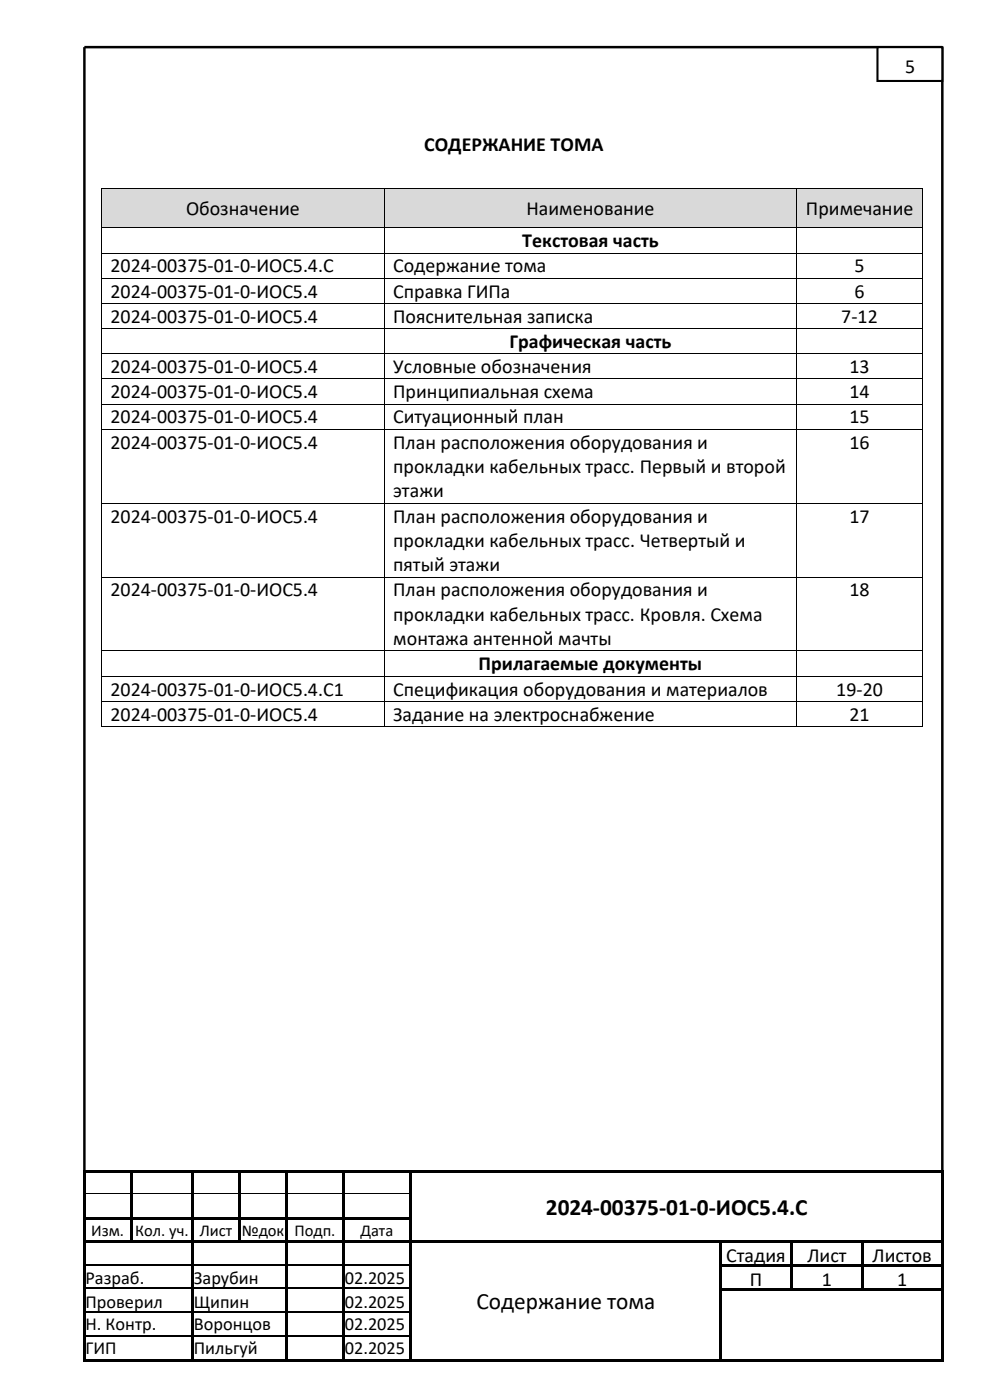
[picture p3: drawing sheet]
<svg xmlns="http://www.w3.org/2000/svg" width="210mm" height="297mm" viewBox="0 0 210 297" stroke-linecap="round" stroke-linejoin="round" font-family="sans-serif">
<defs><g id="words">
<g font-size="5">
<text x="115.8" y="257.8">2024-00375-01-0-ИОС5.4.С</text>
<text x="101.1" y="277.7">Содержание тома</text>
</g>
<g font-size="4.2">
<text x="192" y="15.5">5</text>
<text x="90" y="32">СОДЕРЖАНИЕ ТОМА</text>
<text x="39.5" y="45.6">Обозначение</text>
<text x="111.7" y="45.6">Наименование</text>
<text x="171" y="45.6">Примечание</text>
<text x="110.8" y="52.4">Текстовая часть</text>
<text x="23.4" y="57.8">2024-00375-01-0-ИОС5.4.С</text>
<text x="83.4" y="57.8">Содержание тома</text>
<text x="181.3" y="57.8">5</text>
<text x="23.4" y="63.1">2024-00375-01-0-ИОС5.4</text>
<text x="83.4" y="63.1">Справка ГИПа</text>
<text x="181.3" y="63.1">6</text>
<text x="23.4" y="68.5">2024-00375-01-0-ИОС5.4</text>
<text x="83.4" y="68.5">Пояснительная записка</text>
<text x="178.5" y="68.5">7-12</text>
<text x="108.1" y="73.8">Графическая часть</text>
<text x="23.4" y="79.2">2024-00375-01-0-ИОС5.4</text>
<text x="83.4" y="79.2">Условные обозначения</text>
<text x="180.2" y="79.2">13</text>
<text x="23.4" y="84.5">2024-00375-01-0-ИОС5.4</text>
<text x="23.4" y="89.8">2024-00375-01-0-ИОС5.4</text>
<text x="83.4" y="84.5">Принципиальная схема</text>
<text x="83.4" y="89.8">Ситуационный план</text>
<text x="180.2" y="84.5">14</text>
<text x="180.2" y="89.8">15</text>
<text x="23.4" y="95.2">2024-00375-01-0-ИОС5.4</text>
<text x="83.4" y="95.2">План расположения оборудования и</text>
<text x="180.2" y="95.2">16</text>
<text x="83.4" y="100.3">прокладки кабельных трасс. Первый и второй</text>
<text x="83.4" y="105.6">этажи</text>
<text x="23.4" y="110.9">2024-00375-01-0-ИОС5.4</text>
<text x="83.4" y="110.9">План расположения оборудования и</text>
<text x="180.2" y="110.9">17</text>
<text x="83.4" y="116.1">прокладки кабельных трасс. Четвертый и</text>
<text x="83.4" y="121.2">пятый этажи</text>
<text x="23.4" y="126.6">2024-00375-01-0-ИОС5.4</text>
<text x="83.4" y="126.6">План расположения оборудования и</text>
<text x="83.4" y="131.7">прокладки кабельных трасс. Кровля. Схема</text>
<text x="180.2" y="126.6">18</text>
<text x="83.4" y="136.9">монтажа антенной мачты</text>
<text x="101.5" y="142.3">Прилагаемые документы</text>
<text x="23.4" y="147.6">2024-00375-01-0-ИОС5.4.С1</text>
<text x="83.4" y="147.6">Спецификация оборудования и материалов</text>
<text x="177.4" y="147.6">19-20</text>
<text x="23.4" y="152.9">2024-00375-01-0-ИОС5.4</text>
<text x="83.4" y="152.9">Задание на электроснабжение</text>
<text x="180.2" y="152.9">21</text>
<text x="154.1" y="267.8">Стадия</text>
<text x="171.3" y="267.8">Лист</text>
<text x="185.1" y="267.8">Листов</text>
<text x="159.1" y="272.8">П</text>
<text x="174.3" y="272.8">1</text>
<text x="190.3" y="272.8">1</text>
</g>
<g font-size="3.9">
<text x="18.1" y="272.5">Разраб.</text>
<text x="41.1" y="272.5">Зарубин</text>
<text x="73.1" y="272.5">02.2025</text>
<text x="18.1" y="277.5">Проверил</text>
<text x="41.1" y="277.5">Щипин</text>
<text x="73.1" y="277.5">02.2025</text>
<text x="18.1" y="282.2">Н. Контр.</text>
<text x="18.1" y="287.2">ГИП</text>
<text x="41.1" y="282.2">Воронцов</text>
<text x="41.1" y="287.2">Пильгуй</text>
<text x="73.1" y="282.2">02.2025</text>
<text x="73.1" y="287.2">02.2025</text>
</g>
<g font-size="3.5">
<text x="19.3" y="262.2">Изм.</text>
<text x="28.7" y="262.2">Кол. уч.</text>
<text x="42.4" y="262.2">Лист</text>
<text x="51.3" y="262.2">№док</text>
<text x="62.4" y="262.2">Подп.</text>
<text x="76.5" y="262.2">Дата</text>
</g>
</g></defs>
<g fill="#000">
<path d="M17.6 248.2h.5v.6h-.5z" fill-rule="evenodd"/>
<path d="M17.6 248.2h.5v.5h-.5z" fill-rule="evenodd"/>
<path d="M17.6 248.8h.5v4.4h-.5z" fill-rule="evenodd"/>
<path d="M17.6 253.2h.5v.6h-.5z" fill-rule="evenodd"/>
<path d="M17.6 253.8h.5v4.4h-.5z" fill-rule="evenodd"/>
<path d="M17.6 258.2h.5v.6h-.5z" fill-rule="evenodd"/>
<path d="M18.1 248.2h9.5v.5h-9.5z" fill-rule="evenodd"/>
<path d="M18.1 258.2h9.5v.5h-9.5z" fill-rule="evenodd"/>
<path d="M27.6 248.7l.5 .1z" fill-rule="evenodd"/>
<path d="M27.6 248.2h.5v.5h-.5z" fill-rule="evenodd"/>
<path d="M27.6 248.8h.5v4.4h-.5z" fill-rule="evenodd"/>
<path d="M27.6 253.2h.5v.6h-.5z" fill-rule="evenodd"/>
<path d="M27.6 253.8h.5v4.4h-.5z" fill-rule="evenodd"/>
<path d="M27.6 258.2h.5v.6h-.5z" fill-rule="evenodd"/>
<path d="M28.1 248.2h12.5v.5h-12.5z" fill-rule="evenodd"/>
<path d="M28.1 258.2h12.5v.5h-12.5z" fill-rule="evenodd"/>
<path d="M40.6 248.7l.5 .1z" fill-rule="evenodd"/>
<path d="M40.6 248.2h.5v.5h-.5z" fill-rule="evenodd"/>
<path d="M40.6 248.8h.5v4.4h-.5z" fill-rule="evenodd"/>
<path d="M40.6 253.2h.5v.6h-.5z" fill-rule="evenodd"/>
<path d="M40.6 253.8h.5v4.4h-.5z" fill-rule="evenodd"/>
<path d="M40.6 258.2h.5v.6h-.5z" fill-rule="evenodd"/>
<path d="M41.1 248.2h9.5v.5h-9.5z" fill-rule="evenodd"/>
<path d="M41.1 258.2h9.5v.5h-9.5z" fill-rule="evenodd"/>
<path d="M50.6 248.7l.5 .1z" fill-rule="evenodd"/>
<path d="M50.6 248.2h.5v.5h-.5z" fill-rule="evenodd"/>
<path d="M50.6 248.8h.5v4.4h-.5z" fill-rule="evenodd"/>
<path d="M50.6 253.2h.5v.6h-.5z" fill-rule="evenodd"/>
<path d="M50.6 253.8h.5v4.4h-.5z" fill-rule="evenodd"/>
<path d="M50.6 258.2h.5v.6h-.5z" fill-rule="evenodd"/>
<path d="M51.1 248.2h9.5v.5h-9.5z" fill-rule="evenodd"/>
<path d="M51.1 258.2h9.5v.5h-9.5z" fill-rule="evenodd"/>
<path d="M60.6 248.7l.5 .1z" fill-rule="evenodd"/>
<path d="M60.6 248.2h.5v.5h-.5z" fill-rule="evenodd"/>
<path d="M60.6 248.8h.5v4.4h-.5z" fill-rule="evenodd"/>
<path d="M60.6 253.2h.5v.6h-.5z" fill-rule="evenodd"/>
<path d="M60.6 253.8h.5v4.4h-.5z" fill-rule="evenodd"/>
<path d="M60.6 258.2h.5v.6h-.5z" fill-rule="evenodd"/>
<path d="M61.1 248.2h11.5v.5h-11.5z" fill-rule="evenodd"/>
<path d="M61.1 258.2h11.5v.5h-11.5z" fill-rule="evenodd"/>
<path d="M72.6 248.7l.5 .1z" fill-rule="evenodd"/>
<path d="M72.6 248.2h.5v.5h-.5z" fill-rule="evenodd"/>
<path d="M72.6 248.8h.5v4.4h-.5z" fill-rule="evenodd"/>
<path d="M72.6 253.2h.5v.6h-.5z" fill-rule="evenodd"/>
<path d="M72.6 253.8h.5v4.4h-.5z" fill-rule="evenodd"/>
<path d="M72.6 258.2h.5v.6h-.5z" fill-rule="evenodd"/>
<path d="M73.1 248.2h13.8v.5h-13.8z" fill-rule="evenodd"/>
<path d="M73.1 258.2h13.8v.5h-13.8z" fill-rule="evenodd"/>
<path d="M86.9 248.7l.5 .1z" fill-rule="evenodd"/>
<path d="M86.9 248.2h.5v.5h-.5z" fill-rule="evenodd"/>
<path d="M86.9 248.8h.5v4.4h-.5z" fill-rule="evenodd"/>
<path d="M86.9 253.2h.5v.6h-.5z" fill-rule="evenodd"/>
<path d="M86.9 253.8h.5v4.4h-.5z" fill-rule="evenodd"/>
<path d="M86.9 258.2h.5v.6h-.5z" fill-rule="evenodd"/>
<path d="M87.4 248.2h112.3v.5h-112.3z" fill-rule="evenodd"/>
<path d="M199.7 248.2h.5v.6h-.5z" fill-rule="evenodd"/>
<path d="M199.7 248.2h.5v.5h-.5z" fill-rule="evenodd"/>
<path d="M199.7 248.8h.5v4.4h-.5z" fill-rule="evenodd"/>
<path d="M199.7 253.2h.5v.6h-.5z" fill-rule="evenodd"/>
<path d="M199.7 253.8h.5v4.4h-.5z" fill-rule="evenodd"/>
<path d="M199.7 258.2h.5v.6h-.5z" fill-rule="evenodd"/>
<path d="M17.6 258.8h.5v4.5h-.5z" fill-rule="evenodd"/>
<path d="M17.6 263.3h.5v.5h-.5z" fill-rule="evenodd"/>
<path d="M17.6 263.8h.5v4.5h-.5z" fill-rule="evenodd"/>
<path d="M17.6 268.3h.5v.5h-.5z" fill-rule="evenodd"/>
<path d="M17.6 268.8h.5v4.5h-.5z" fill-rule="evenodd"/>
<path d="M17.6 273.3h.5v.5h-.5z" fill-rule="evenodd"/>
<path d="M17.6 273.8h.5v4.5h-.5z" fill-rule="evenodd"/>
<path d="M17.6 278.3h.5v.3h-.5z" fill-rule="evenodd"/>
<path d="M18.1 263.3h9.5v.5h-9.5z" fill-rule="evenodd"/>
<path d="M27.6 258.8h.5v4.5h-.5z" fill-rule="evenodd"/>
<path d="M27.6 263.3h.5v.5h-.5z" fill-rule="evenodd"/>
<path d="M28.1 263.3h12.5v.5h-12.5z" fill-rule="evenodd"/>
<path d="M40.6 258.8h.5v4.5h-.5z" fill-rule="evenodd"/>
<path d="M40.6 263.3h.5v.5h-.5z" fill-rule="evenodd"/>
<path d="M40.6 263.8h.5v4.5h-.5z" fill-rule="evenodd"/>
<path d="M40.6 268.3h.5v.5h-.5z" fill-rule="evenodd"/>
<path d="M40.6 268.8h.5v4.5h-.5z" fill-rule="evenodd"/>
<path d="M40.6 273.3h.5v.5h-.5z" fill-rule="evenodd"/>
<path d="M40.6 273.8h.5v4.5h-.5z" fill-rule="evenodd"/>
<path d="M40.6 278.3h.5v.3h-.5z" fill-rule="evenodd"/>
<path d="M41.1 263.3h9.5v.5h-9.5z" fill-rule="evenodd"/>
<path d="M50.6 258.8h.5v4.5h-.5z" fill-rule="evenodd"/>
<path d="M50.6 263.3h.5v.5h-.5z" fill-rule="evenodd"/>
<path d="M51.1 263.3h9.5v.5h-9.5z" fill-rule="evenodd"/>
<path d="M60.6 258.8h.5v4.5h-.5z" fill-rule="evenodd"/>
<path d="M60.6 263.3h.5v.5h-.5z" fill-rule="evenodd"/>
<path d="M60.6 263.8h.5v4.5h-.5z" fill-rule="evenodd"/>
<path d="M60.6 268.3h.5v.5h-.5z" fill-rule="evenodd"/>
<path d="M60.6 268.8h.5v4.5h-.5z" fill-rule="evenodd"/>
<path d="M60.6 273.3h.5v.5h-.5z" fill-rule="evenodd"/>
<path d="M60.6 273.8h.5v4.5h-.5z" fill-rule="evenodd"/>
<path d="M60.6 278.3h.5v.3h-.5z" fill-rule="evenodd"/>
<path d="M61.1 263.3h11.5v.5h-11.5z" fill-rule="evenodd"/>
<path d="M72.6 258.8h.5v4.5h-.5z" fill-rule="evenodd"/>
<path d="M72.6 263.3h.5v.5h-.5z" fill-rule="evenodd"/>
<path d="M72.6 263.8h.5v4.5h-.5z" fill-rule="evenodd"/>
<path d="M72.6 268.3h.5v.5h-.5z" fill-rule="evenodd"/>
<path d="M72.6 268.8h.5v4.5h-.5z" fill-rule="evenodd"/>
<path d="M72.6 273.3h.5v.5h-.5z" fill-rule="evenodd"/>
<path d="M72.6 273.8h.5v4.5h-.5z" fill-rule="evenodd"/>
<path d="M72.6 278.3h.5v.3h-.5z" fill-rule="evenodd"/>
<path d="M73.1 263.3h13.8v.5h-13.8z" fill-rule="evenodd"/>
<path d="M86.9 258.8h.5v4.5h-.5z" fill-rule="evenodd"/>
<path d="M86.9 263.3h.5v.5h-.5z" fill-rule="evenodd"/>
<path d="M86.9 263.8h.5v4.5h-.5z" fill-rule="evenodd"/>
<path d="M86.9 268.3h.5v.5h-.5z" fill-rule="evenodd"/>
<path d="M86.9 268.8h.5v4.5h-.5z" fill-rule="evenodd"/>
<path d="M86.9 273.3h.5v.5h-.5z" fill-rule="evenodd"/>
<path d="M86.9 273.8h.5v4.5h-.5z" fill-rule="evenodd"/>
<path d="M86.9 278.3h.5v.3h-.5z" fill-rule="evenodd"/>
<path d="M87.4 263.3h65.2v.5h-65.2z" fill-rule="evenodd"/>
<path d="M152.6 263.8h.5z" fill-rule="evenodd"/>
<path d="M152.6 263.3h.5v.5h-.5z" fill-rule="evenodd"/>
<path d="M152.6 263.8h.5v4.5h-.5z" fill-rule="evenodd"/>
<path d="M152.6 268.3h.5v.5h-.5z" fill-rule="evenodd"/>
<path d="M152.6 268.8h.5v4.5h-.5z" fill-rule="evenodd"/>
<path d="M152.6 273.3h.5v.5h-.5z" fill-rule="evenodd"/>
<path d="M152.6 273.8h.5v4.5h-.5z" fill-rule="evenodd"/>
<path d="M152.6 278.3h.5v.3h-.5z" fill-rule="evenodd"/>
<path d="M153.1 263.3h14.5v.5h-14.5z" fill-rule="evenodd"/>
<path d="M153.1 268.3h14.5v.5h-14.5z" fill-rule="evenodd"/>
<path d="M153.1 273.3h14.5v.5h-14.5z" fill-rule="evenodd"/>
<path d="M167.6 263.8h.5z" fill-rule="evenodd"/>
<path d="M167.6 263.3h.5v.5h-.5z" fill-rule="evenodd"/>
<path d="M167.6 263.8h.5v4.5h-.5z" fill-rule="evenodd"/>
<path d="M167.6 268.3h.5v.5h-.5z" fill-rule="evenodd"/>
<path d="M167.6 268.8h.5v4.5h-.5z" fill-rule="evenodd"/>
<path d="M167.6 273.3h.5v.5h-.5z" fill-rule="evenodd"/>
<path d="M168.1 263.3h14.6v.5h-14.6z" fill-rule="evenodd"/>
<path d="M168.1 268.3h14.6v.5h-14.6z" fill-rule="evenodd"/>
<path d="M168.1 273.3h14.6v.5h-14.6z" fill-rule="evenodd"/>
<path d="M182.7 263.8h.5z" fill-rule="evenodd"/>
<path d="M182.7 263.3h.5v.5h-.5z" fill-rule="evenodd"/>
<path d="M182.7 263.8h.5v4.5h-.5z" fill-rule="evenodd"/>
<path d="M182.7 268.3h.5v.5h-.5z" fill-rule="evenodd"/>
<path d="M182.7 268.8h.5v4.5h-.5z" fill-rule="evenodd"/>
<path d="M182.7 273.3h.5v.5h-.5z" fill-rule="evenodd"/>
<path d="M183.2 263.3h16.5v.5h-16.5z" fill-rule="evenodd"/>
<path d="M183.2 268.3h16.5v.5h-16.5z" fill-rule="evenodd"/>
<path d="M183.2 273.3h16.5v.5h-16.5z" fill-rule="evenodd"/>
<path d="M199.7 258.8h.5v4.5h-.5z" fill-rule="evenodd"/>
<path d="M199.7 263.3h.5v.5h-.5z" fill-rule="evenodd"/>
<path d="M199.7 263.8h.5v4.5h-.5z" fill-rule="evenodd"/>
<path d="M199.7 268.3h.5v.5h-.5z" fill-rule="evenodd"/>
<path d="M199.7 268.8h.5v4.5h-.5z" fill-rule="evenodd"/>
<path d="M199.7 273.3h.5v.5h-.5z" fill-rule="evenodd"/>
<path d="M199.7 273.8h.5v4.5h-.5z" fill-rule="evenodd"/>
<path d="M199.7 278.3h.5v.3h-.5z" fill-rule="evenodd"/>
<path d="M17.6 278.6h.5v4.7h-.5z" fill-rule="evenodd"/>
<path d="M17.6 283.3h.5v.2h-.5z" fill-rule="evenodd"/>
<path d="M17.6 283.5h.5v4.8h-.5z" fill-rule="evenodd"/>
<path d="M17.6 288.3h.5v.5h-.5z" fill-rule="evenodd"/>
<path d="M17.6 288.3h.5v.5h-.5z" fill-rule="evenodd"/>
<path d="M18.1 288.3h22.5v.5h-22.5z" fill-rule="evenodd"/>
<path d="M40.6 278.6h.5v4.7h-.5z" fill-rule="evenodd"/>
<path d="M40.6 283.3h.5v.2h-.5z" fill-rule="evenodd"/>
<path d="M40.6 283.5h.5v4.8h-.5z" fill-rule="evenodd"/>
<path d="M40.6 288.3h.5v.5h-.5z" fill-rule="evenodd"/>
<path d="M41.1 288.3h19.5v.5h-19.5z" fill-rule="evenodd"/>
<path d="M60.6 278.6h.5v4.7h-.5z" fill-rule="evenodd"/>
<path d="M60.6 283.3h.5v.2h-.5z" fill-rule="evenodd"/>
<path d="M60.6 283.5h.5v4.8h-.5z" fill-rule="evenodd"/>
<path d="M60.6 288.3h.5v.5h-.5z" fill-rule="evenodd"/>
<path d="M61.1 288.3h11.5v.5h-11.5z" fill-rule="evenodd"/>
<path d="M72.6 278.6h.5v4.7h-.5z" fill-rule="evenodd"/>
<path d="M72.6 283.3h.5v.2h-.5z" fill-rule="evenodd"/>
<path d="M72.6 283.5h.5v4.8h-.5z" fill-rule="evenodd"/>
<path d="M72.6 288.3h.5v.5h-.5z" fill-rule="evenodd"/>
<path d="M73.1 288.3h13.8v.5h-13.8z" fill-rule="evenodd"/>
<path d="M86.9 278.6h.5v4.7h-.5z" fill-rule="evenodd"/>
<path d="M86.9 283.3h.5v.2h-.5z" fill-rule="evenodd"/>
<path d="M86.9 283.5h.5v4.8h-.5z" fill-rule="evenodd"/>
<path d="M86.9 288.3h.5v.5h-.5z" fill-rule="evenodd"/>
<path d="M87.4 288.3h65.2v.5h-65.2z" fill-rule="evenodd"/>
<path d="M152.6 278.6h.5v4.7h-.5z" fill-rule="evenodd"/>
<path d="M152.6 283.3h.5v.2h-.5z" fill-rule="evenodd"/>
<path d="M152.6 283.5h.5v4.8h-.5z" fill-rule="evenodd"/>
<path d="M152.6 288.3h.5v.5h-.5z" fill-rule="evenodd"/>
<path d="M153.1 288.3h46.6v.5h-46.6z" fill-rule="evenodd"/>
<path d="M199.7 278.6h.5v4.7h-.5z" fill-rule="evenodd"/>
<path d="M199.7 283.3h.5v.2h-.5z" fill-rule="evenodd"/>
<path d="M199.7 283.5h.5v4.8h-.5z" fill-rule="evenodd"/>
<path d="M199.7 288.3h.5v.5h-.5z" fill-rule="evenodd"/>
<path d="M199.7 288.3h.5v.5h-.5z" fill-rule="evenodd"/>
</g>
<path d="M18.1 253.3h9.5M28.1 253.3h12.5M41.1 253.3h9.5M51.1 253.3h9.5M61.1 253.3h11.5M73.1 253.3h13.8" fill="none" stroke="#000" stroke-width=".21"/>
<g fill="none" stroke="#000" stroke-width=".25">
<path d="M18.1 268.4h22.5M18.1 273.4h22.5M18.1 278.4h22.5M41.1 268.4h19.5M41.1 273.4h19.5M41.1 278.4h19.5M61.1 268.4h11.5M61.1 273.4h11.5M61.1 278.4h11.5M73.1 268.4h13.8M73.1 273.4h13.8M73.1 278.4h13.8"/>
<path d="M18.1 283.4h22.5M41.1 283.4h19.5M61.1 283.4h11.5M73.1 283.4h13.8"/>
</g>
<path d="M17.9 248.4v-238.4h182v238.4" fill="none" stroke="#000" stroke-width=".53"/>
<path d="M186.1 10h13.8v7.2h-13.8z" fill-rule="evenodd" fill="#fff"/>
<path d="M186.1 10h13.8v7.2h-13.8z" fill="none" stroke="#000" stroke-width=".44"/>
<g fill="#d9d9d9">
<path d="M21.6 40.1h59.8v8.1h-59.8z" fill-rule="evenodd"/>
<path d="M23.4 41.6h56.2v5.2h-56.2z" fill-rule="evenodd"/>
<path d="M81.6 40.1h87.3v8.1h-87.3z" fill-rule="evenodd"/>
<path d="M83.4 41.6h83.7v5.2h-83.7z" fill-rule="evenodd"/>
<path d="M169.2 40.1h26.4v8.1h-26.4z" fill-rule="evenodd"/>
<path d="M171 41.6h22.8v5.2h-22.8z" fill-rule="evenodd"/>
</g>
<g fill="#000">
<path d="M21.4 39.9h.2v.2h-.2z" fill-rule="evenodd"/>
<path d="M21.4 39.9h.2v.2h-.2z" fill-rule="evenodd"/>
<path d="M21.4 48.2h.2v.2h-.2z" fill-rule="evenodd"/>
<path d="M21.4 53.6h.2v.2h-.2z" fill-rule="evenodd"/>
<path d="M21.4 58.9h.2v.2h-.2z" fill-rule="evenodd"/>
<path d="M81.4 39.9h.2v.2h-.2z" fill-rule="evenodd"/>
<path d="M81.4 48.2h.2v.2h-.2z" fill-rule="evenodd"/>
<path d="M81.4 53.6h.2v.2h-.2z" fill-rule="evenodd"/>
<path d="M81.4 58.9h.2v.2h-.2z" fill-rule="evenodd"/>
<path d="M168.9 39.9h.2v.2h-.2z" fill-rule="evenodd"/>
<path d="M168.9 48.2h.2v.2h-.2z" fill-rule="evenodd"/>
<path d="M168.9 53.6h.2v.2h-.2z" fill-rule="evenodd"/>
<path d="M168.9 58.9h.2v.2h-.2z" fill-rule="evenodd"/>
<path d="M195.6 39.9h.1v.2h-.1z" fill-rule="evenodd"/>
<path d="M195.6 39.9h.1v.2h-.1z" fill-rule="evenodd"/>
<path d="M195.6 48.2h.1v.2h-.1z" fill-rule="evenodd"/>
<path d="M195.6 53.6h.1v.2h-.1z" fill-rule="evenodd"/>
<path d="M195.6 58.9h.1v.2h-.1z" fill-rule="evenodd"/>
<path d="M21.4 64.3h.2v.1h-.2z" fill-rule="evenodd"/>
<path d="M21.4 69.6h.2v.2h-.2z" fill-rule="evenodd"/>
<path d="M21.4 75h.2v.1h-.2z" fill-rule="evenodd"/>
<path d="M81.4 64.3h.2v.1h-.2z" fill-rule="evenodd"/>
<path d="M81.4 69.6h.2v.2h-.2z" fill-rule="evenodd"/>
<path d="M81.4 75h.2v.1h-.2z" fill-rule="evenodd"/>
<path d="M168.9 64.3h.2v.1h-.2z" fill-rule="evenodd"/>
<path d="M168.9 69.6h.2v.2h-.2z" fill-rule="evenodd"/>
<path d="M168.9 75h.2v.1h-.2z" fill-rule="evenodd"/>
<path d="M195.6 64.3h.1v.1h-.1z" fill-rule="evenodd"/>
<path d="M195.6 69.6h.1v.2h-.1z" fill-rule="evenodd"/>
<path d="M195.6 75h.1v.1h-.1z" fill-rule="evenodd"/>
<path d="M21.4 80.3h.2v.2h-.2z" fill-rule="evenodd"/>
<path d="M21.4 85.6h.2v.2h-.2z" fill-rule="evenodd"/>
<path d="M21.4 91h.2v.2h-.2z" fill-rule="evenodd"/>
<path d="M81.4 80.3h.2v.2h-.2z" fill-rule="evenodd"/>
<path d="M81.4 85.6h.2v.2h-.2z" fill-rule="evenodd"/>
<path d="M81.4 91h.2v.2h-.2z" fill-rule="evenodd"/>
<path d="M168.9 80.3h.2v.2h-.2z" fill-rule="evenodd"/>
<path d="M168.9 85.6h.2v.2h-.2z" fill-rule="evenodd"/>
<path d="M168.9 91h.2v.2h-.2z" fill-rule="evenodd"/>
<path d="M195.6 80.3h.1v.2h-.1z" fill-rule="evenodd"/>
<path d="M195.6 85.6h.1v.2h-.1z" fill-rule="evenodd"/>
<path d="M195.6 91h.1v.2h-.1z" fill-rule="evenodd"/>
<path d="M21.4 106.7h.2v.2h-.2z" fill-rule="evenodd"/>
<path d="M81.4 106.7h.2v.2h-.2z" fill-rule="evenodd"/>
<path d="M168.9 106.7h.2v.2h-.2z" fill-rule="evenodd"/>
<path d="M195.6 106.7h.1v.2h-.1z" fill-rule="evenodd"/>
<path d="M21.4 122.4h.2v.1h-.2z" fill-rule="evenodd"/>
<path d="M21.4 138h.2v.2h-.2z" fill-rule="evenodd"/>
<path d="M81.4 122.4h.2v.1h-.2z" fill-rule="evenodd"/>
<path d="M81.4 138h.2v.2h-.2z" fill-rule="evenodd"/>
<path d="M168.9 122.4h.2v.1h-.2z" fill-rule="evenodd"/>
<path d="M168.9 138h.2v.2h-.2z" fill-rule="evenodd"/>
<path d="M195.6 122.4h.1v.1h-.1z" fill-rule="evenodd"/>
<path d="M195.6 138h.1v.2h-.1z" fill-rule="evenodd"/>
<path d="M21.4 143.4h.2v.2h-.2z" fill-rule="evenodd"/>
<path d="M21.4 148.7h.2v.2h-.2z" fill-rule="evenodd"/>
<path d="M21.4 154.1h.2v.1h-.2z" fill-rule="evenodd"/>
<path d="M21.4 154.1h.2v.1h-.2z" fill-rule="evenodd"/>
<path d="M81.4 143.4h.2v.2h-.2z" fill-rule="evenodd"/>
<path d="M81.4 148.7h.2v.2h-.2z" fill-rule="evenodd"/>
<path d="M81.4 154.1h.2v.1h-.2z" fill-rule="evenodd"/>
<path d="M168.9 143.4h.2v.2h-.2z" fill-rule="evenodd"/>
<path d="M168.9 148.7h.2v.2h-.2z" fill-rule="evenodd"/>
<path d="M168.9 154.1h.2v.1h-.2z" fill-rule="evenodd"/>
<path d="M195.6 143.4h.1v.2h-.1z" fill-rule="evenodd"/>
<path d="M195.6 148.7h.1v.2h-.1z" fill-rule="evenodd"/>
<path d="M195.6 154.1h.1v.1h-.1z" fill-rule="evenodd"/>
<path d="M195.6 154.1h.1v.1h-.1z" fill-rule="evenodd"/>
</g>
<g fill="none" stroke="#000" stroke-width=".21">
<path d="M21.5 40.1v8.1M21.5 48.4v5.2M21.5 53.8v5.1M21.5 59.1v5.2M21.6 40h59.8M21.6 48.3h59.8M21.6 53.7h59.8M21.6 59h59.8M81.5 40.1v8.1M81.5 48.4v5.2M81.5 53.8v5.1M81.5 59.1v5.2"/>
<path d="M81.6 40h87.3M81.6 48.3h87.3M81.6 53.7h87.3M81.6 59h87.3M169 40.1v8.1M169 48.4v5.2M169 53.8v5.1M169 59.1v5.2M169.1 40h26.5M169.1 48.3h26.5M169.1 53.7h26.5M169.1 59h26.5"/>
<path d="M195.7 40.1v8.1M195.7 48.4v5.2M195.7 53.8v5.1M195.7 59.1v5.2M21.5 64.4v5.2M21.5 69.8v5.2M21.5 75.1v5.2M21.6 64.4h59.8M21.6 69.7h59.8M21.6 75.1h59.8M81.5 64.4v5.2M81.5 69.8v5.2"/>
<path d="M81.5 75.1v5.2M81.6 64.4h87.3M81.6 69.7h87.3M81.6 75.1h87.3M169 64.4v5.2M169 69.8v5.2M169 75.1v5.2M169.1 64.4h26.5M169.1 69.7h26.5M169.1 75.1h26.5M195.7 64.4v5.2M195.7 69.8v5.2"/>
<path d="M195.7 75.1v5.2M21.5 80.5v5.1M21.5 85.8v5.2M21.5 91.2v15.5M21.6 80.4h59.8M21.6 85.7h59.8M21.6 91.1h59.8M81.5 80.5v5.1M81.5 85.8v5.2M81.5 91.2v15.5M81.6 80.4h87.3M81.6 85.7h87.3"/>
<path d="M81.6 91.1h87.3M169 80.5v5.1M169 85.8v5.2M169 91.2v15.5M169.1 80.4h26.5M169.1 85.7h26.5M169.1 91.1h26.5M195.7 80.5v5.1M195.7 85.8v5.2M195.7 91.2v15.5M21.5 106.9v15.5M21.6 106.8h59.8"/>
<path d="M81.5 106.9v15.5M81.6 106.8h87.3M169 106.9v15.5M169.1 106.8h26.5M195.7 106.9v15.5M21.5 122.5v15.5M21.5 138.2v5.2M21.6 122.4h59.8M21.6 138.1h59.8M81.5 122.5v15.5M81.5 138.2v5.2M81.6 122.4h87.3"/>
<path d="M81.6 138.1h87.3M169 122.5v15.5M169 138.2v5.2M169.1 122.4h26.5M169.1 138.1h26.5M195.7 122.5v15.5M195.7 138.2v5.2M21.5 143.6v5.1M21.5 148.9v5.2M21.6 143.5h59.8M21.6 148.8h59.8M21.6 154.2h59.8"/>
<path d="M81.5 143.6v5.1M81.5 148.9v5.2M81.6 143.5h87.3M81.6 148.8h87.3M81.6 154.2h87.3M169 143.6v5.1M169 148.9v5.2M169.1 143.5h26.5M169.1 148.8h26.5M169.1 154.2h26.5M195.7 143.6v5.1M195.7 148.9v5.2"/>
</g>
<use href="#words"/>
</svg>
